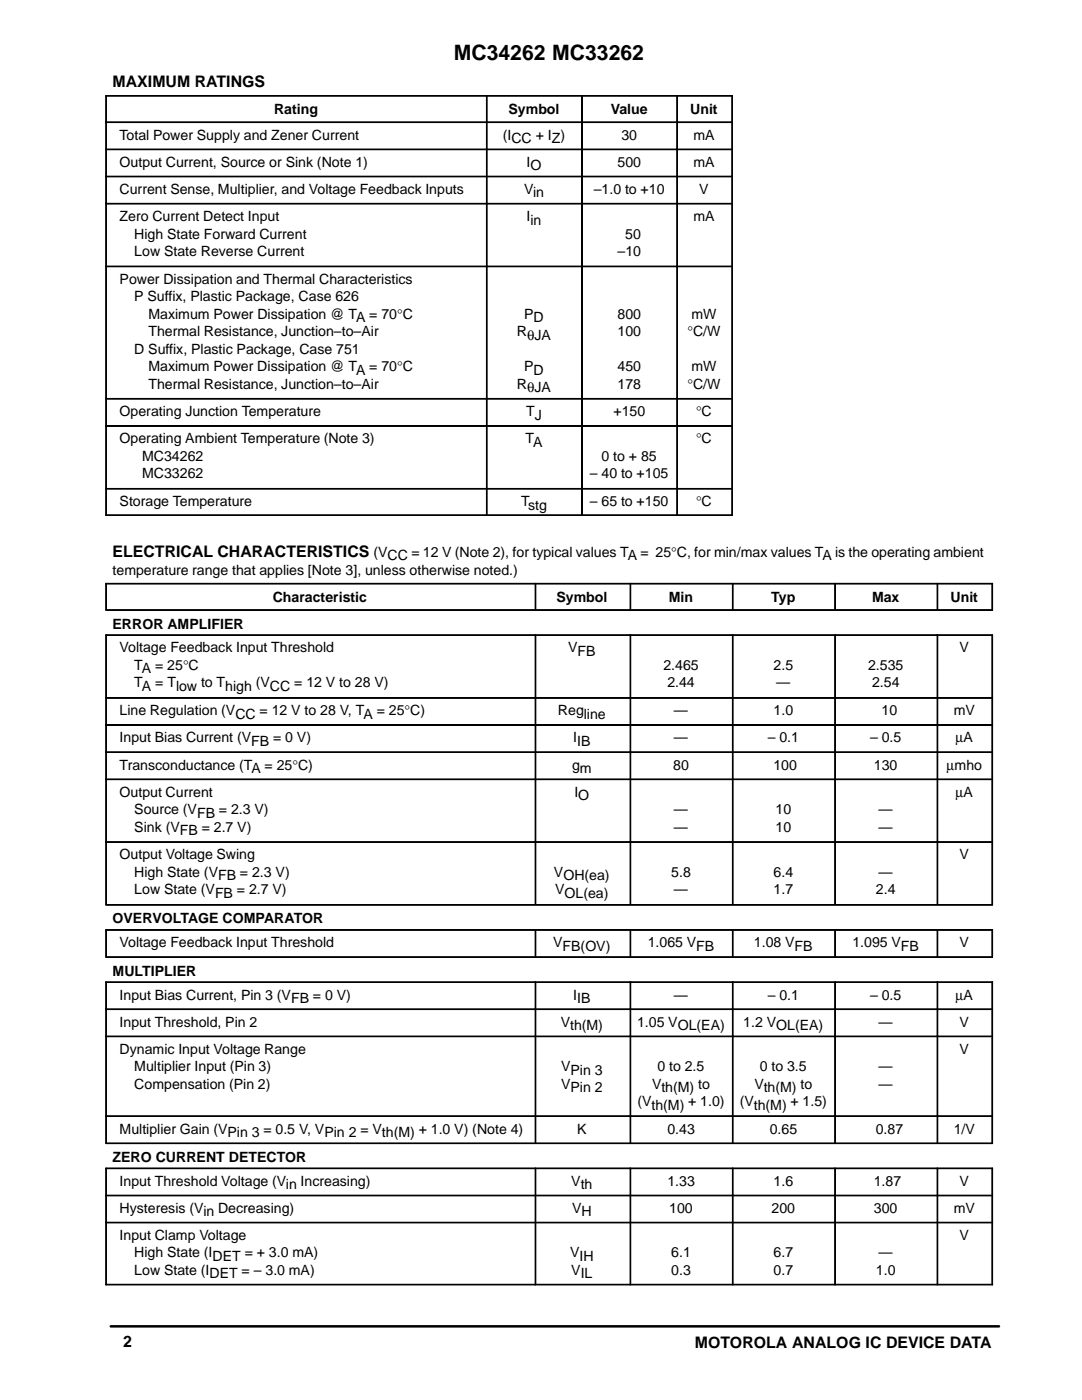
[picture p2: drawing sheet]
<svg xmlns="http://www.w3.org/2000/svg" width="216mm" height="279mm" viewBox="0 0 216 279" stroke-linecap="round" stroke-linejoin="round" font-family="sans-serif">
<defs><g id="words">
<text font-size="4.2" x="90.5" y="11.9">MC34262 MC33262</text>
<g font-size="3.2">
<text x="22.5" y="17.3">MAXIMUM RATINGS</text>
<text x="22.5" y="111.1">ELECTRICAL CHARACTERISTICS</text>
<text x="24.6" y="268.9">2</text>
<text x="138.7" y="268.9">MOTOROLA ANALOG IC DEVICE DATA</text>
</g>
<g font-size="2.8">
<text x="54.7" y="22.8">Rating</text>
<text x="101.5" y="22.8">Symbol</text>
<text x="121.9" y="22.8">Value</text>
<text x="137.7" y="22.8">Unit</text>
<text x="23.9" y="27.9">Total Power Supply and Zener Current</text>
<text x="100.3" y="27.9">(ICC + IZ)</text>
<text x="124" y="27.9">30</text>
<text x="138.4" y="27.9">mA</text>
<text x="23.9" y="33.3">Output Current, Source or Sink (Note 1)</text>
<text x="105.1" y="33.3">IO</text>
<text x="123.2" y="33.3">500</text>
<text x="138.4" y="33.3">mA</text>
<text x="23.9" y="38.7">Current Sense, Multiplier, and Voltage Feedback Inputs</text>
<text x="104.6" y="38.7">Vin</text>
<text x="118.5" y="38.7">–1.0 to +10</text>
<text x="139.5" y="38.7">V</text>
<text x="23.9" y="44.1">Zero Current Detect Input</text>
<text x="26.8" y="47.6">High State Forward Current</text>
<text x="105.1" y="44.1">Iin</text>
<text x="124.8" y="47.6">50</text>
<text x="138.4" y="44.1">mA</text>
<text x="26.8" y="51.1">Low State Reverse Current</text>
<text x="123.2" y="51.1">–10</text>
<text x="23.9" y="56.6">Power Dissipation and Thermal Characteristics</text>
<text x="26.8" y="60.1">P Suffix, Plastic Package, Case 626</text>
<text x="29.6" y="63.6">Maximum Power Dissipation @ TA = 70°C</text>
<text x="104.6" y="63.6">PD</text>
<text x="123.2" y="63.6">800</text>
<text x="138" y="63.6">mW</text>
<text x="26.8" y="70.6">D Suffix, Plastic Package, Case 751</text>
<text x="29.6" y="67.1">Thermal Resistance, Junction–to–Air</text>
<text x="103.2" y="67.1">RθJA</text>
<text x="123.2" y="67.1">100</text>
<text x="137.2" y="67.1">°C/W</text>
<text x="29.6" y="77.6">Thermal Resistance, Junction–to–Air</text>
<text x="29.6" y="74.1">Maximum Power Dissipation @ TA = 70°C</text>
<text x="103.2" y="77.6">RθJA</text>
<text x="104.6" y="74.1">PD</text>
<text x="123.2" y="74.1">450</text>
<text x="123.2" y="77.6">178</text>
<text x="137.2" y="77.6">°C/W</text>
<text x="138" y="74.1">mW</text>
<text x="23.9" y="83.1">Operating Junction Temperature</text>
<text x="105" y="83.1">TJ</text>
<text x="122.4" y="83.1">+150</text>
<text x="138.9" y="83.1">°C</text>
<text x="23.9" y="88.5">Operating Ambient Temperature (Note 3)</text>
<text x="104.9" y="88.5">TA</text>
<text x="138.9" y="88.5">°C</text>
<text x="28.4" y="92">MC34262</text>
<text x="28.4" y="95.5">MC33262</text>
<text x="117.7" y="95.5">– 40 to +105</text>
<text x="120" y="92">0 to + 85</text>
<text x="23.9" y="101">Storage Temperature</text>
<text x="104" y="101">Tstg</text>
<text x="117.7" y="101">– 65 to +150</text>
<text x="138.9" y="101">°C</text>
<text x="74.5" y="111.1">(VCC = 12 V (Note 2), for typical values TA = 25°C, for min/max values TA is the operating ambient</text>
<text x="22.5" y="114.8">temperature range that applies [Note 3], unless otherwise noted.)</text>
<text x="22.5" y="125.4">ERROR AMPLIFIER</text>
<text x="54.4" y="120.2">Characteristic</text>
<text x="111" y="120.2">Symbol</text>
<text x="133.5" y="120.2">Min</text>
<text x="153.9" y="120.2">Typ</text>
<text x="174" y="120.2">Max</text>
<text x="189.7" y="120.2">Unit</text>
<text x="23.9" y="130.2">Voltage Feedback Input Threshold</text>
<text x="113.4" y="130.2">VFB</text>
<text x="191.5" y="130.2">V</text>
<text x="26.8" y="133.7">TA = 25°C</text>
<text x="26.8" y="137.2">TA = Tlow to Thigh (VCC = 12 V to 28 V)</text>
<text x="132.4" y="133.7">2.465</text>
<text x="133.2" y="137.2">2.44</text>
<text x="154.4" y="133.7">2.5</text>
<text x="154.9" y="137.2">—</text>
<text x="173.2" y="133.7">2.535</text>
<text x="174" y="137.2">2.54</text>
<text x="23.9" y="142.8">Line Regulation (VCC = 12 V to 28 V, TA = 25°C)</text>
<text x="111.3" y="142.8">Regline</text>
<text x="134.5" y="142.8">—</text>
<text x="154.4" y="142.8">1.0</text>
<text x="175.9" y="142.8">10</text>
<text x="190.3" y="142.8">mV</text>
<text x="23.9" y="148.2">Input Bias Current (VFB = 0 V)</text>
<text x="114.4" y="148.2">IIB</text>
<text x="134.5" y="148.2">—</text>
<text x="153.2" y="148.2">– 0.1</text>
<text x="173.6" y="148.2">– 0.5</text>
<text x="190.7" y="148.2">µA</text>
<text x="23.9" y="153.6">Transconductance (TA = 25°C)</text>
<text x="114.2" y="153.6">gm</text>
<text x="134.3" y="153.6">80</text>
<text x="154.3" y="153.6">100</text>
<text x="174.4" y="153.6">130</text>
<text x="188.9" y="153.6">µmho</text>
<text x="23.9" y="159">Output Current</text>
<text x="114.6" y="159">IO</text>
<text x="190.7" y="159">µA</text>
<text x="26.8" y="162.5">Source (VFB = 2.3 V)</text>
<text x="26.8" y="166">Sink (VFB = 2.7 V)</text>
<text x="134.5" y="162.5">—</text>
<text x="134.5" y="166">—</text>
<text x="154.7" y="162.5">10</text>
<text x="154.7" y="166">10</text>
<text x="175.3" y="162.5">—</text>
<text x="175.3" y="166">—</text>
<text x="23.9" y="171.5">Output Voltage Swing</text>
<text x="191.5" y="171.5">V</text>
<text x="26.8" y="175">High State (VFB = 2.3 V)</text>
<text x="26.8" y="178.5">Low State (VFB = 2.7 V)</text>
<text x="110.5" y="175">VOH(ea)</text>
<text x="110.8" y="178.5">VOL(ea)</text>
<text x="133.9" y="175">5.8</text>
<text x="134.5" y="178.5">—</text>
<text x="154.4" y="175">6.4</text>
<text x="154.4" y="178.5">1.7</text>
<text x="174.8" y="178.5">2.4</text>
<text x="175.3" y="175">—</text>
<text x="22.5" y="184.3">OVERVOLTAGE COMPARATOR</text>
<text x="23.9" y="189.1">Voltage Feedback Input Threshold</text>
<text x="110.4" y="189.1">VFB(OV)</text>
<text x="129.2" y="189.1">1.065 VFB</text>
<text x="150.4" y="189.1">1.08 VFB</text>
<text x="170.1" y="189.1">1.095 VFB</text>
<text x="191.5" y="189.1">V</text>
<text x="22.5" y="194.7">MULTIPLIER</text>
<text x="23.9" y="199.5">Input Bias Current, Pin 3 (VFB = 0 V)</text>
<text x="114.4" y="199.5">IIB</text>
<text x="134.5" y="199.5">—</text>
<text x="153.2" y="199.5">– 0.1</text>
<text x="173.6" y="199.5">– 0.5</text>
<text x="190.7" y="199.5">µA</text>
<text x="23.9" y="204.9">Input Threshold, Pin 2</text>
<text x="111.9" y="204.9">Vth(M)</text>
<text x="127.1" y="204.9">1.05 VOL(EA)</text>
<text x="148.3" y="204.9">1.2 VOL(EA)</text>
<text x="175.3" y="204.9">—</text>
<text x="191.5" y="204.9">V</text>
<text x="23.9" y="210.3">Dynamic Input Voltage Range</text>
<text x="26.8" y="213.8">Multiplier Input (Pin 3)</text>
<text x="112" y="213.8">VPin 3</text>
<text x="131.2" y="213.8">0 to 2.5</text>
<text x="151.6" y="213.8">0 to 3.5</text>
<text x="175.3" y="213.8">—</text>
<text x="191.5" y="210.3">V</text>
<text x="26.8" y="217.3">Compensation (Pin 2)</text>
<text x="112" y="217.3">VPin 2</text>
<text x="127.2" y="220.8">(Vth(M) + 1.0)</text>
<text x="130.1" y="217.3">Vth(M) to</text>
<text x="147.6" y="220.8">(Vth(M) + 1.5)</text>
<text x="150.5" y="217.3">Vth(M) to</text>
<text x="175.3" y="217.3">—</text>
<text x="23.9" y="226.2">Multiplier Gain (VPin 3 = 0.5 V, VPin 2 = Vth(M) + 1.0 V) (Note 4)</text>
<text x="115.2" y="226.2">K</text>
<text x="133.2" y="226.2">0.43</text>
<text x="153.6" y="226.2">0.65</text>
<text x="174.7" y="226.2">0.87</text>
<text x="190.3" y="226.2">1/V</text>
<text x="22.5" y="231.9">ZERO CURRENT DETECTOR</text>
<text x="23.9" y="236.6">Input Threshold Voltage (Vin Increasing)</text>
<text x="114" y="236.6">Vth</text>
<text x="133.2" y="236.6">1.33</text>
<text x="154.4" y="236.6">1.6</text>
<text x="174.3" y="236.6">1.87</text>
<text x="191.5" y="236.6">V</text>
<text x="23.9" y="242.1">Hysteresis (Vin Decreasing)</text>
<text x="114.1" y="242.1">VH</text>
<text x="133.5" y="242.1">100</text>
<text x="154" y="242.1">200</text>
<text x="174.4" y="242.1">300</text>
<text x="190.3" y="242.1">mV</text>
<text x="23.9" y="247.5">Input Clamp Voltage</text>
<text x="26.8" y="250.9">High State (IDET = + 3.0 mA)</text>
<text x="113.8" y="250.9">VIH</text>
<text x="133.9" y="250.9">6.1</text>
<text x="154.4" y="250.9">6.7</text>
<text x="175.3" y="250.9">—</text>
<text x="191.5" y="247.5">V</text>
<text x="26.8" y="254.4">Low State (IDET = – 3.0 mA)</text>
<text x="114" y="254.4">VIL</text>
<text x="133.9" y="254.4">0.3</text>
<text x="154.4" y="254.4">0.7</text>
<text x="174.8" y="254.4">1.0</text>
</g>
</g></defs>
<path d="M22.1 264.7h177.2" fill="none" stroke="#000" stroke-width=".5"/>
<g fill="#000" stroke="#000" stroke-width=".2">
<path d="M21.1 19.1h.1v5.2h-.1z" fill-rule="evenodd"/>
<path d="M21.1 19.1h75.9v.1h-75.9z" fill-rule="evenodd"/>
<path d="M97.1 19.1h.1v5.2h-.1z" fill-rule="evenodd"/>
<path d="M97.1 19.1h18.9v.1h-18.9z" fill-rule="evenodd"/>
<path d="M116.1 19.1h.1v5.2h-.1z" fill-rule="evenodd"/>
<path d="M116.1 19.1h18.9v.1h-18.9z" fill-rule="evenodd"/>
<path d="M135 19.1h.2v5.2h-.2z" fill-rule="evenodd"/>
<path d="M135 19.1h11.2v.1h-11.2z" fill-rule="evenodd"/>
<path d="M146 19.1h.2v5.2h-.2z" fill-rule="evenodd"/>
<path d="M21.1 24.3h.1v5.4h-.1z" fill-rule="evenodd"/>
<path d="M21.1 24.3h75.9v.2h-75.9z" fill-rule="evenodd"/>
<path d="M21.1 29.7h.1v5.4h-.1z" fill-rule="evenodd"/>
<path d="M21.1 29.7h75.9v.2h-75.9z" fill-rule="evenodd"/>
<path d="M21.1 35.2h.1v5.4h-.1z" fill-rule="evenodd"/>
<path d="M21.1 35.2h75.9v.1h-75.9z" fill-rule="evenodd"/>
<path d="M97.1 24.3h.1v5.4h-.1z" fill-rule="evenodd"/>
<path d="M97.1 24.3h18.9v.2h-18.9z" fill-rule="evenodd"/>
<path d="M97.1 29.7h.1v5.4h-.1z" fill-rule="evenodd"/>
<path d="M97.1 29.7h18.9v.2h-18.9z" fill-rule="evenodd"/>
<path d="M97.1 35.2h.1v5.4h-.1z" fill-rule="evenodd"/>
<path d="M97.1 35.2h18.9v.1h-18.9z" fill-rule="evenodd"/>
<path d="M116.1 24.3h.1v5.4h-.1z" fill-rule="evenodd"/>
<path d="M116.1 24.3h18.9v.2h-18.9z" fill-rule="evenodd"/>
<path d="M116.1 29.7h.1v5.4h-.1z" fill-rule="evenodd"/>
<path d="M116.1 29.7h18.9v.2h-18.9z" fill-rule="evenodd"/>
<path d="M116.1 35.2h.1v5.4h-.1z" fill-rule="evenodd"/>
<path d="M116.1 35.2h18.9v.1h-18.9z" fill-rule="evenodd"/>
<path d="M135 24.3h.2v5.4h-.2z" fill-rule="evenodd"/>
<path d="M135 24.3h11.2v.2h-11.2z" fill-rule="evenodd"/>
<path d="M135 29.7h.2v5.4h-.2z" fill-rule="evenodd"/>
<path d="M135 29.7h11.2v.2h-11.2z" fill-rule="evenodd"/>
<path d="M135 35.2h.2v5.4h-.2z" fill-rule="evenodd"/>
<path d="M135 35.2h11.2v.1h-11.2z" fill-rule="evenodd"/>
<path d="M146 24.3h.2v5.4h-.2z" fill-rule="evenodd"/>
<path d="M146 29.7h.2v5.4h-.2z" fill-rule="evenodd"/>
<path d="M146 35.2h.2v5.4h-.2z" fill-rule="evenodd"/>
<path d="M21.1 40.6h.1v12.5h-.1z" fill-rule="evenodd"/>
<path d="M21.1 40.6h75.9v.1h-75.9z" fill-rule="evenodd"/>
<path d="M21.1 53.1h.1v26.4h-.1z" fill-rule="evenodd"/>
<path d="M21.1 53.1h75.9v.1h-75.9z" fill-rule="evenodd"/>
<path d="M97.1 40.6h.1v12.5h-.1z" fill-rule="evenodd"/>
<path d="M97.1 40.6h18.9v.1h-18.9z" fill-rule="evenodd"/>
<path d="M97.1 53.1h.1v26.4h-.1z" fill-rule="evenodd"/>
<path d="M97.1 53.1h18.9v.1h-18.9z" fill-rule="evenodd"/>
<path d="M116.1 40.6h.1v12.5h-.1z" fill-rule="evenodd"/>
<path d="M116.1 40.6h18.9v.1h-18.9z" fill-rule="evenodd"/>
<path d="M116.1 53.1h.1v26.4h-.1z" fill-rule="evenodd"/>
<path d="M116.1 53.1h18.9v.1h-18.9z" fill-rule="evenodd"/>
<path d="M135 40.6h.2v12.5h-.2z" fill-rule="evenodd"/>
<path d="M135 40.6h11.2v.1h-11.2z" fill-rule="evenodd"/>
<path d="M135 53.1h.2v26.4h-.2z" fill-rule="evenodd"/>
<path d="M135 53.1h11.2v.1h-11.2z" fill-rule="evenodd"/>
<path d="M146 40.6h.2v12.5h-.2z" fill-rule="evenodd"/>
<path d="M146 53.1h.2v26.4h-.2z" fill-rule="evenodd"/>
<path d="M21.1 79.5h.1v5.4h-.1z" fill-rule="evenodd"/>
<path d="M21.1 79.5h75.9v.2h-75.9z" fill-rule="evenodd"/>
<path d="M97.1 79.5h.1v5.4h-.1z" fill-rule="evenodd"/>
<path d="M97.1 79.5h18.9v.2h-18.9z" fill-rule="evenodd"/>
<path d="M116.1 79.5h.1v5.4h-.1z" fill-rule="evenodd"/>
<path d="M116.1 79.5h18.9v.2h-18.9z" fill-rule="evenodd"/>
<path d="M135 79.5h.2v5.4h-.2z" fill-rule="evenodd"/>
<path d="M135 79.5h11.2v.2h-11.2z" fill-rule="evenodd"/>
<path d="M146 79.5h.2v5.4h-.2z" fill-rule="evenodd"/>
<path d="M21.1 84.9h.1v12.6h-.1z" fill-rule="evenodd"/>
<path d="M21.1 84.9h75.9v.2h-75.9z" fill-rule="evenodd"/>
<path d="M21.1 97.5h.1v5.4h-.1z" fill-rule="evenodd"/>
<path d="M21.1 97.5h75.9v.1h-75.9z" fill-rule="evenodd"/>
<path d="M97.1 84.9h.1v12.6h-.1z" fill-rule="evenodd"/>
<path d="M97.1 84.9h18.9v.2h-18.9z" fill-rule="evenodd"/>
<path d="M97.1 97.5h.1v5.4h-.1z" fill-rule="evenodd"/>
<path d="M97.1 97.5h18.9v.1h-18.9z" fill-rule="evenodd"/>
<path d="M116.1 84.9h.1v12.6h-.1z" fill-rule="evenodd"/>
<path d="M116.1 84.9h18.9v.2h-18.9z" fill-rule="evenodd"/>
<path d="M116.1 97.5h.1v5.4h-.1z" fill-rule="evenodd"/>
<path d="M116.1 97.5h18.9v.1h-18.9z" fill-rule="evenodd"/>
<path d="M135 84.9h.2v12.6h-.2z" fill-rule="evenodd"/>
<path d="M135 84.9h11.2v.2h-11.2z" fill-rule="evenodd"/>
<path d="M135 97.5h.2v5.4h-.2z" fill-rule="evenodd"/>
<path d="M135 97.5h11.2v.1h-11.2z" fill-rule="evenodd"/>
<path d="M146 84.9h.2v12.6h-.2z" fill-rule="evenodd"/>
<path d="M146 97.5h.2v5.4h-.2z" fill-rule="evenodd"/>
<path d="M21.1 102.7h75.9v.2h-75.9z" fill-rule="evenodd"/>
<path d="M21.1 116.4h.1v5.3h-.1z" fill-rule="evenodd"/>
<path d="M21.1 116.4h85.7v.2h-85.7z" fill-rule="evenodd"/>
<path d="M97.1 102.7h18.9v.2h-18.9z" fill-rule="evenodd"/>
<path d="M106.8 116.4h.1v5.3h-.1z" fill-rule="evenodd"/>
<path d="M106.8 116.4h18.9v.2h-18.9z" fill-rule="evenodd"/>
<path d="M116.1 102.7h18.9v.2h-18.9z" fill-rule="evenodd"/>
<path d="M125.7 116.4h.2v5.3h-.2z" fill-rule="evenodd"/>
<path d="M125.7 116.4h20.4v.2h-20.4z" fill-rule="evenodd"/>
<path d="M135 102.7h11.2v.2h-11.2z" fill-rule="evenodd"/>
<path d="M146.1 116.4h.2v5.3h-.2z" fill-rule="evenodd"/>
<path d="M146.1 116.4h20.4v.2h-20.4z" fill-rule="evenodd"/>
<path d="M166.6 116.4h.1v5.3h-.1z" fill-rule="evenodd"/>
<path d="M166.6 116.4h20.4v.2h-20.4z" fill-rule="evenodd"/>
<path d="M187 116.4h.1v5.3h-.1z" fill-rule="evenodd"/>
<path d="M187 116.4h11.1v.2h-11.1z" fill-rule="evenodd"/>
<path d="M197.9 116.4h.2v5.3h-.2z" fill-rule="evenodd"/>
<path d="M21.1 121.7h177v.1h-177z" fill-rule="evenodd"/>
<path d="M21.1 126.7h.1v12.5h-.1z" fill-rule="evenodd"/>
<path d="M21.1 126.7h85.7v.1h-85.7z" fill-rule="evenodd"/>
<path d="M21.1 139.2h.1v5.4h-.1z" fill-rule="evenodd"/>
<path d="M21.1 139.2h85.7v.2h-85.7z" fill-rule="evenodd"/>
<path d="M106.8 126.7h.1v12.5h-.1z" fill-rule="evenodd"/>
<path d="M106.8 126.7h18.9v.1h-18.9z" fill-rule="evenodd"/>
<path d="M106.8 139.2h.1v5.4h-.1z" fill-rule="evenodd"/>
<path d="M106.8 139.2h18.9v.2h-18.9z" fill-rule="evenodd"/>
<path d="M125.7 126.7h.2v12.5h-.2z" fill-rule="evenodd"/>
<path d="M125.7 126.7h20.4v.1h-20.4z" fill-rule="evenodd"/>
<path d="M125.7 139.2h.2v5.4h-.2z" fill-rule="evenodd"/>
<path d="M125.7 139.2h20.4v.2h-20.4z" fill-rule="evenodd"/>
<path d="M146.1 126.7h.2v12.5h-.2z" fill-rule="evenodd"/>
<path d="M146.1 126.7h20.4v.1h-20.4z" fill-rule="evenodd"/>
<path d="M146.1 139.2h.2v5.4h-.2z" fill-rule="evenodd"/>
<path d="M146.1 139.2h20.4v.2h-20.4z" fill-rule="evenodd"/>
<path d="M166.6 126.7h.1v12.5h-.1z" fill-rule="evenodd"/>
<path d="M166.6 126.7h20.4v.1h-20.4z" fill-rule="evenodd"/>
<path d="M166.6 139.2h.1v5.4h-.1z" fill-rule="evenodd"/>
<path d="M166.6 139.2h20.4v.2h-20.4z" fill-rule="evenodd"/>
<path d="M187 126.7h.1v12.5h-.1z" fill-rule="evenodd"/>
<path d="M187 126.7h11.1v.1h-11.1z" fill-rule="evenodd"/>
<path d="M187 139.2h.1v5.4h-.1z" fill-rule="evenodd"/>
<path d="M187 139.2h11.1v.2h-11.1z" fill-rule="evenodd"/>
<path d="M197.9 126.7h.2v12.5h-.2z" fill-rule="evenodd"/>
<path d="M197.9 139.2h.2v5.4h-.2z" fill-rule="evenodd"/>
<path d="M21.1 144.6h.1v5.4h-.1z" fill-rule="evenodd"/>
<path d="M21.1 144.6h85.7v.2h-85.7z" fill-rule="evenodd"/>
<path d="M21.1 150h.1v5.4h-.1z" fill-rule="evenodd"/>
<path d="M21.1 150h85.7v.2h-85.7z" fill-rule="evenodd"/>
<path d="M21.1 155.5h.1v12.5h-.1z" fill-rule="evenodd"/>
<path d="M21.1 155.5h85.7v.1h-85.7z" fill-rule="evenodd"/>
<path d="M106.8 144.6h.1v5.4h-.1z" fill-rule="evenodd"/>
<path d="M106.8 144.6h18.9v.2h-18.9z" fill-rule="evenodd"/>
<path d="M106.8 150h.1v5.4h-.1z" fill-rule="evenodd"/>
<path d="M106.8 150h18.9v.2h-18.9z" fill-rule="evenodd"/>
<path d="M106.8 155.5h.1v12.5h-.1z" fill-rule="evenodd"/>
<path d="M106.8 155.5h18.9v.1h-18.9z" fill-rule="evenodd"/>
<path d="M125.7 144.6h.2v5.4h-.2z" fill-rule="evenodd"/>
<path d="M125.7 144.6h20.4v.2h-20.4z" fill-rule="evenodd"/>
<path d="M125.7 150h.2v5.4h-.2z" fill-rule="evenodd"/>
<path d="M125.7 150h20.4v.2h-20.4z" fill-rule="evenodd"/>
<path d="M125.7 155.5h.2v12.5h-.2z" fill-rule="evenodd"/>
<path d="M125.7 155.5h20.4v.1h-20.4z" fill-rule="evenodd"/>
<path d="M146.1 144.6h.2v5.4h-.2z" fill-rule="evenodd"/>
<path d="M146.1 144.6h20.4v.2h-20.4z" fill-rule="evenodd"/>
<path d="M146.1 150h.2v5.4h-.2z" fill-rule="evenodd"/>
<path d="M146.1 150h20.4v.2h-20.4z" fill-rule="evenodd"/>
<path d="M146.1 155.5h.2v12.5h-.2z" fill-rule="evenodd"/>
<path d="M146.1 155.5h20.4v.1h-20.4z" fill-rule="evenodd"/>
<path d="M166.6 144.6h.1v5.4h-.1z" fill-rule="evenodd"/>
<path d="M166.6 144.6h20.4v.2h-20.4z" fill-rule="evenodd"/>
<path d="M166.6 150h.1v5.4h-.1z" fill-rule="evenodd"/>
<path d="M166.6 150h20.4v.2h-20.4z" fill-rule="evenodd"/>
<path d="M166.6 155.5h.1v12.5h-.1z" fill-rule="evenodd"/>
<path d="M166.6 155.5h20.4v.1h-20.4z" fill-rule="evenodd"/>
<path d="M187 144.6h.1v5.4h-.1z" fill-rule="evenodd"/>
<path d="M187 144.6h11.1v.2h-11.1z" fill-rule="evenodd"/>
<path d="M187 150h.1v5.4h-.1z" fill-rule="evenodd"/>
<path d="M187 150h11.1v.2h-11.1z" fill-rule="evenodd"/>
<path d="M187 155.5h.1v12.5h-.1z" fill-rule="evenodd"/>
<path d="M187 155.5h11.1v.1h-11.1z" fill-rule="evenodd"/>
<path d="M197.9 144.6h.2v5.4h-.2z" fill-rule="evenodd"/>
<path d="M197.9 150h.2v5.4h-.2z" fill-rule="evenodd"/>
<path d="M197.9 155.5h.2v12.5h-.2z" fill-rule="evenodd"/>
<path d="M21.1 168h.1v12.5h-.1z" fill-rule="evenodd"/>
<path d="M21.1 168h85.7v.1h-85.7z" fill-rule="evenodd"/>
<path d="M106.8 168h.1v12.5h-.1z" fill-rule="evenodd"/>
<path d="M106.8 168h18.9v.1h-18.9z" fill-rule="evenodd"/>
<path d="M125.7 168h.2v12.5h-.2z" fill-rule="evenodd"/>
<path d="M125.7 168h20.4v.1h-20.4z" fill-rule="evenodd"/>
<path d="M146.1 168h.2v12.5h-.2z" fill-rule="evenodd"/>
<path d="M146.1 168h20.4v.1h-20.4z" fill-rule="evenodd"/>
<path d="M166.6 168h.1v12.5h-.1z" fill-rule="evenodd"/>
<path d="M166.6 168h20.4v.1h-20.4z" fill-rule="evenodd"/>
<path d="M187 168h.1v12.5h-.1z" fill-rule="evenodd"/>
<path d="M187 168h11.1v.1h-11.1z" fill-rule="evenodd"/>
<path d="M197.9 168h.2v12.5h-.2z" fill-rule="evenodd"/>
<path d="M21.1 180.5h177v.2h-177z" fill-rule="evenodd"/>
<path d="M21.1 185.5h.1v5.4h-.1z" fill-rule="evenodd"/>
<path d="M21.1 185.5h85.7v.2h-85.7z" fill-rule="evenodd"/>
<path d="M21.1 190.9h177v.2h-177z" fill-rule="evenodd"/>
<path d="M21.1 195.9h.1v5.4h-.1z" fill-rule="evenodd"/>
<path d="M21.1 195.9h85.7v.2h-85.7z" fill-rule="evenodd"/>
<path d="M106.8 185.5h.1v5.4h-.1z" fill-rule="evenodd"/>
<path d="M106.8 185.5h18.9v.2h-18.9z" fill-rule="evenodd"/>
<path d="M106.8 195.9h.1v5.4h-.1z" fill-rule="evenodd"/>
<path d="M106.8 195.9h18.9v.2h-18.9z" fill-rule="evenodd"/>
<path d="M125.7 185.5h.2v5.4h-.2z" fill-rule="evenodd"/>
<path d="M125.7 185.5h20.4v.2h-20.4z" fill-rule="evenodd"/>
<path d="M125.7 195.9h.2v5.4h-.2z" fill-rule="evenodd"/>
<path d="M125.7 195.9h20.4v.2h-20.4z" fill-rule="evenodd"/>
<path d="M146.1 185.5h.2v5.4h-.2z" fill-rule="evenodd"/>
<path d="M146.1 185.5h20.4v.2h-20.4z" fill-rule="evenodd"/>
<path d="M146.1 195.9h.2v5.4h-.2z" fill-rule="evenodd"/>
<path d="M146.1 195.9h20.4v.2h-20.4z" fill-rule="evenodd"/>
<path d="M166.6 185.5h.1v5.4h-.1z" fill-rule="evenodd"/>
<path d="M166.6 185.5h20.4v.2h-20.4z" fill-rule="evenodd"/>
<path d="M166.6 195.9h.1v5.4h-.1z" fill-rule="evenodd"/>
<path d="M166.6 195.9h20.4v.2h-20.4z" fill-rule="evenodd"/>
<path d="M187 185.5h.1v5.4h-.1z" fill-rule="evenodd"/>
<path d="M187 185.5h11.1v.2h-11.1z" fill-rule="evenodd"/>
<path d="M187 195.9h.1v5.4h-.1z" fill-rule="evenodd"/>
<path d="M187 195.9h11.1v.2h-11.1z" fill-rule="evenodd"/>
<path d="M197.9 185.5h.2v5.4h-.2z" fill-rule="evenodd"/>
<path d="M197.9 195.9h.2v5.4h-.2z" fill-rule="evenodd"/>
<path d="M21.1 201.3h.1v5.5h-.1z" fill-rule="evenodd"/>
<path d="M21.1 201.3h85.7v.2h-85.7z" fill-rule="evenodd"/>
<path d="M21.1 206.8h.1v15.9h-.1z" fill-rule="evenodd"/>
<path d="M21.1 206.8h85.7v.1h-85.7z" fill-rule="evenodd"/>
<path d="M106.8 201.3h.1v5.5h-.1z" fill-rule="evenodd"/>
<path d="M106.8 201.3h18.9v.2h-18.9z" fill-rule="evenodd"/>
<path d="M106.8 206.8h.1v15.9h-.1z" fill-rule="evenodd"/>
<path d="M106.8 206.8h18.9v.1h-18.9z" fill-rule="evenodd"/>
<path d="M125.7 201.3h.2v5.5h-.2z" fill-rule="evenodd"/>
<path d="M125.7 201.3h20.4v.2h-20.4z" fill-rule="evenodd"/>
<path d="M125.7 206.8h.2v15.9h-.2z" fill-rule="evenodd"/>
<path d="M125.7 206.8h20.4v.1h-20.4z" fill-rule="evenodd"/>
<path d="M146.1 201.3h.2v5.5h-.2z" fill-rule="evenodd"/>
<path d="M146.1 201.3h20.4v.2h-20.4z" fill-rule="evenodd"/>
<path d="M146.1 206.8h.2v15.9h-.2z" fill-rule="evenodd"/>
<path d="M146.1 206.8h20.4v.1h-20.4z" fill-rule="evenodd"/>
<path d="M166.6 201.3h.1v5.5h-.1z" fill-rule="evenodd"/>
<path d="M166.6 201.3h20.4v.2h-20.4z" fill-rule="evenodd"/>
<path d="M166.6 206.8h.1v15.9h-.1z" fill-rule="evenodd"/>
<path d="M166.6 206.8h20.4v.1h-20.4z" fill-rule="evenodd"/>
<path d="M187 201.3h.1v5.5h-.1z" fill-rule="evenodd"/>
<path d="M187 201.3h11.1v.2h-11.1z" fill-rule="evenodd"/>
<path d="M187 206.8h.1v15.9h-.1z" fill-rule="evenodd"/>
<path d="M187 206.8h11.1v.1h-11.1z" fill-rule="evenodd"/>
<path d="M197.9 201.3h.2v5.5h-.2z" fill-rule="evenodd"/>
<path d="M197.9 206.8h.2v15.9h-.2z" fill-rule="evenodd"/>
<path d="M21.1 222.7h.1v5.4h-.1z" fill-rule="evenodd"/>
<path d="M21.1 222.7h85.7v.1h-85.7z" fill-rule="evenodd"/>
<path d="M21.1 228.1h177v.1h-177z" fill-rule="evenodd"/>
<path d="M21.1 233.1h.1v5.4h-.1z" fill-rule="evenodd"/>
<path d="M21.1 233.1h85.7v.1h-85.7z" fill-rule="evenodd"/>
<path d="M21.1 238.5h.1v5.4h-.1z" fill-rule="evenodd"/>
<path d="M21.1 238.5h85.7v.2h-85.7z" fill-rule="evenodd"/>
<path d="M106.8 222.7h.1v5.4h-.1z" fill-rule="evenodd"/>
<path d="M106.8 222.7h18.9v.1h-18.9z" fill-rule="evenodd"/>
<path d="M106.8 233.1h.1v5.4h-.1z" fill-rule="evenodd"/>
<path d="M106.8 233.1h18.9v.1h-18.9z" fill-rule="evenodd"/>
<path d="M106.8 238.5h.1v5.4h-.1z" fill-rule="evenodd"/>
<path d="M106.8 238.5h18.9v.2h-18.9z" fill-rule="evenodd"/>
<path d="M125.7 222.7h.2v5.4h-.2z" fill-rule="evenodd"/>
<path d="M125.7 222.7h20.4v.1h-20.4z" fill-rule="evenodd"/>
<path d="M125.7 233.1h.2v5.4h-.2z" fill-rule="evenodd"/>
<path d="M125.7 233.1h20.4v.1h-20.4z" fill-rule="evenodd"/>
<path d="M125.7 238.5h.2v5.4h-.2z" fill-rule="evenodd"/>
<path d="M125.7 238.5h20.4v.2h-20.4z" fill-rule="evenodd"/>
<path d="M146.1 222.7h.2v5.4h-.2z" fill-rule="evenodd"/>
<path d="M146.1 222.7h20.4v.1h-20.4z" fill-rule="evenodd"/>
<path d="M146.1 233.1h.2v5.4h-.2z" fill-rule="evenodd"/>
<path d="M146.1 233.1h20.4v.1h-20.4z" fill-rule="evenodd"/>
<path d="M146.1 238.5h.2v5.4h-.2z" fill-rule="evenodd"/>
<path d="M146.1 238.5h20.4v.2h-20.4z" fill-rule="evenodd"/>
<path d="M166.6 222.7h.1v5.4h-.1z" fill-rule="evenodd"/>
<path d="M166.6 222.7h20.4v.1h-20.4z" fill-rule="evenodd"/>
<path d="M166.6 233.1h.1v5.4h-.1z" fill-rule="evenodd"/>
<path d="M166.6 233.1h20.4v.1h-20.4z" fill-rule="evenodd"/>
<path d="M166.6 238.5h.1v5.4h-.1z" fill-rule="evenodd"/>
<path d="M166.6 238.5h20.4v.2h-20.4z" fill-rule="evenodd"/>
<path d="M187 222.7h.1v5.4h-.1z" fill-rule="evenodd"/>
<path d="M187 222.7h11.1v.1h-11.1z" fill-rule="evenodd"/>
<path d="M187 233.1h.1v5.4h-.1z" fill-rule="evenodd"/>
<path d="M187 233.1h11.1v.1h-11.1z" fill-rule="evenodd"/>
<path d="M187 238.5h.1v5.4h-.1z" fill-rule="evenodd"/>
<path d="M187 238.5h11.1v.2h-11.1z" fill-rule="evenodd"/>
<path d="M197.9 222.7h.2v5.4h-.2z" fill-rule="evenodd"/>
<path d="M197.9 233.1h.2v5.4h-.2z" fill-rule="evenodd"/>
<path d="M197.9 238.5h.2v5.4h-.2z" fill-rule="evenodd"/>
<path d="M21.1 243.9h.1v12.5h-.1z" fill-rule="evenodd"/>
<path d="M21.1 243.9h85.7v.2h-85.7z" fill-rule="evenodd"/>
<path d="M21.1 256.3h85.7v.1h-85.7z" fill-rule="evenodd"/>
<path d="M106.8 243.9h.1v12.5h-.1z" fill-rule="evenodd"/>
<path d="M106.8 243.9h18.9v.2h-18.9z" fill-rule="evenodd"/>
<path d="M106.8 256.3h18.9v.1h-18.9z" fill-rule="evenodd"/>
<path d="M125.7 243.9h.2v12.5h-.2z" fill-rule="evenodd"/>
<path d="M125.7 243.9h20.4v.2h-20.4z" fill-rule="evenodd"/>
<path d="M125.7 256.3h20.4v.1h-20.4z" fill-rule="evenodd"/>
<path d="M146.1 243.9h.2v12.5h-.2z" fill-rule="evenodd"/>
<path d="M146.1 243.9h20.4v.2h-20.4z" fill-rule="evenodd"/>
<path d="M146.1 256.3h20.4v.1h-20.4z" fill-rule="evenodd"/>
<path d="M166.6 243.9h.1v12.5h-.1z" fill-rule="evenodd"/>
<path d="M166.6 243.9h20.4v.2h-20.4z" fill-rule="evenodd"/>
<path d="M166.6 256.3h20.4v.1h-20.4z" fill-rule="evenodd"/>
<path d="M187 243.9h.1v12.5h-.1z" fill-rule="evenodd"/>
<path d="M187 243.9h11.1v.2h-11.1z" fill-rule="evenodd"/>
<path d="M187 256.3h11.1v.1h-11.1z" fill-rule="evenodd"/>
<path d="M197.9 243.9h.2v12.5h-.2z" fill-rule="evenodd"/>
</g>
<use href="#words"/>
</svg>
